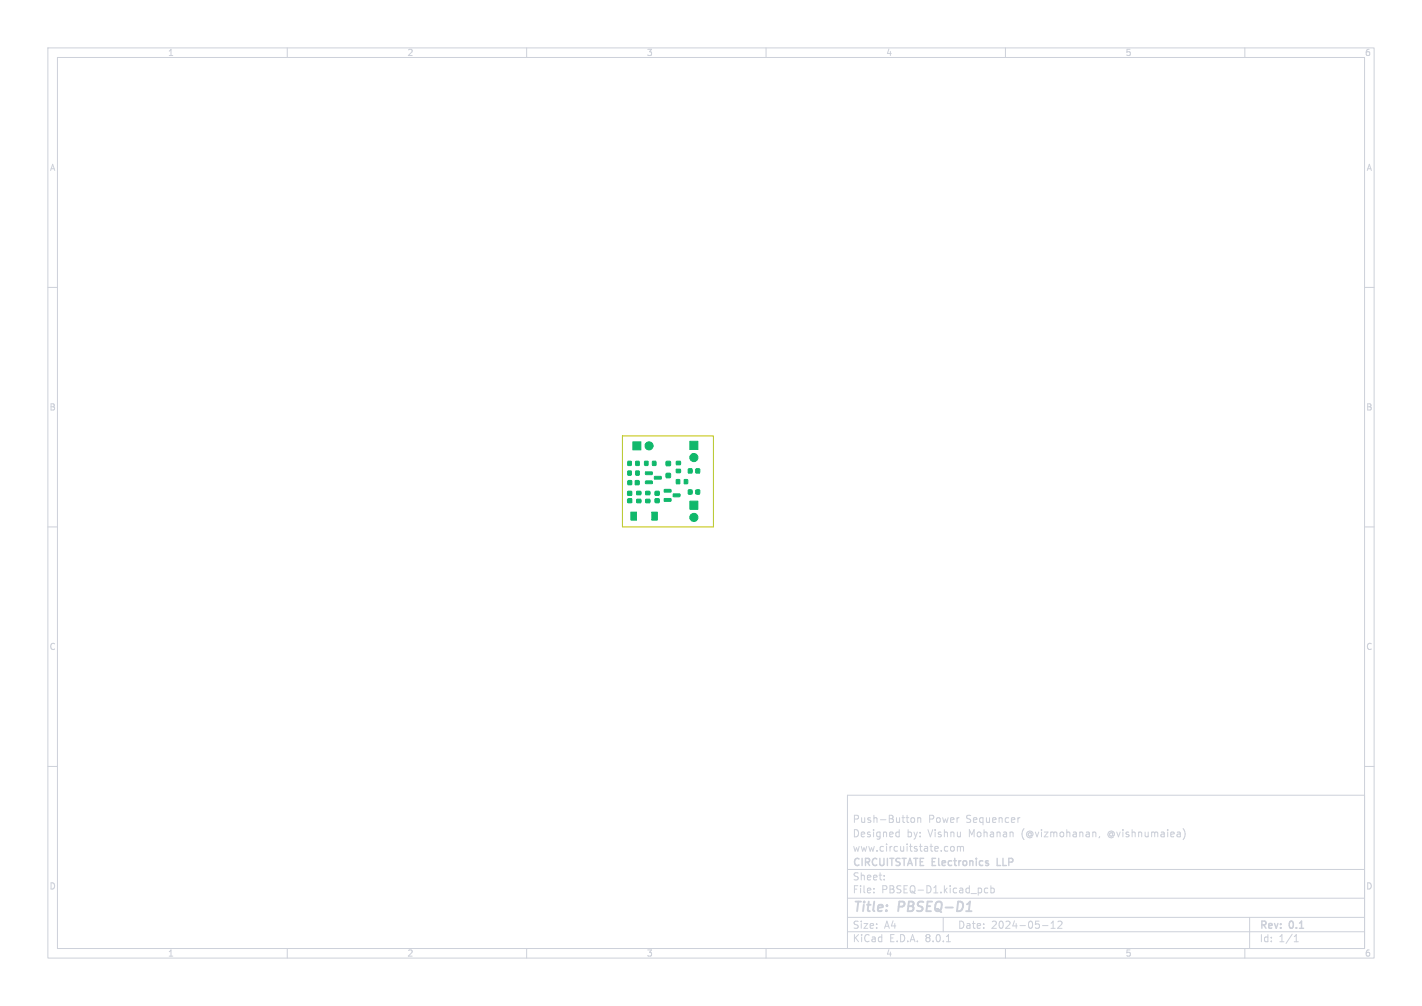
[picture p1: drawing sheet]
<svg xmlns="http://www.w3.org/2000/svg" width="297mm" height="210mm" viewBox="0 0 297 210" stroke-linecap="round" stroke-linejoin="round" font-family="sans-serif">
<defs><g id="words">
<g font-size="2.8" fill="#cdd1da">
<text x="178" y="190.9">Title:</text>
<text x="187.7" y="190.9">PBSEQ-D1</text>
</g>
<g font-size="2.1" fill="#cdd1da">
<text x="178" y="172">Push-Button</text>
<text x="193.9" y="172">Power</text>
<text x="201.8" y="172">Sequencer</text>
<text x="178" y="178">www.circuitstate.com</text>
<text x="178" y="175">Designed</text>
<text x="189.4" y="175">by:</text>
<text x="193.9" y="175">Vishnu</text>
<text x="202.5" y="175">Mohanan</text>
<text x="213.6" y="175">(@vizmohanan,</text>
<text x="231.8" y="175">@vishnumaiea)</text>
<text x="178" y="184">Sheet:</text>
<text x="178" y="181.2">CIRCUITSTATE Electronics</text>
<text x="208.9" y="181.2">LLP</text>
<text x="178" y="186.7">File:</text>
<text x="184.1" y="186.7">PBSEQ-D1.kicad_pcb</text>
<text x="178" y="196.9">KiCad</text>
<text x="178" y="194.1">Size:</text>
<text x="184.7" y="194.1">A4</text>
<text x="185.7" y="196.9">E.D.A.</text>
<text x="193.3" y="196.9">8.0.1</text>
<text x="200" y="194.1">Date:</text>
<text x="207" y="194.1">2024-05-12</text>
<text x="263" y="194.3">Rev:</text>
<text x="263" y="196.9">Id:</text>
<text x="267.1" y="196.9">1/1</text>
<text x="269.4" y="194.3">0.1</text>
</g>
<g font-size="1.8" fill="#cdd1da">
<text x="35" y="11.9">1</text>
<text x="85" y="11.9">2</text>
<text x="135" y="11.9">3</text>
<text x="185" y="11.9">4</text>
<text x="235" y="11.9">5</text>
<text x="285" y="11.9">6</text>
<text x="10.3" y="35.9">A</text>
<text x="285.4" y="35.9">A</text>
<text x="10.3" y="85.9">B</text>
<text x="285.3" y="85.9">B</text>
<text x="10.3" y="135.9">C</text>
<text x="285.3" y="135.9">C</text>
<text x="10.3" y="185.9">D</text>
<text x="285.3" y="185.9">D</text>
<text x="35" y="199.9">1</text>
<text x="85" y="199.9">2</text>
<text x="135" y="199.9">3</text>
<text x="185" y="199.9">4</text>
<text x="235" y="199.9">5</text>
<text x="285" y="199.9">6</text>
</g>
</g></defs>
<g fill="none" stroke="#cdd1da" stroke-width=".21">
<path d="M10 10h277v190h-277zM12 12h273v186h-273zM60 10v2M110 10v2M160 10v2M210 10v2M260 10v2M10 60h2M285 60h2M10 110h2M285 110h2M10 160h2"/>
<path d="M285 160h2M177 166h108v32h-108zM187.4 173.7l.4 .1M187.8 173.2v1.5M187.8 174.6l-.4 .1M190.3 170.8l.2-.1 .5 .1v.6l-.1 .2-.4 .1-.2-.1zM191.7 170.8l.2-.1 .3 .1 .1 .9M191.7 170.7v1M198.6 176.8l.2-.1 .4 .1 .1 .6-.1 .2-.4 .1-.2-.1zM200 176.8l.4-.1 .2 .2M200 176.7v1M200.6 176.9l.2-.2 .4 .1v.9"/>
<path d="M200.6 176.9v.8M213 170.7l-.4 .3M228.7 173.7l.2 .2v.8M229.7 174.6l-.2 .3M247.1 173a1.72 1.72 0 0 1 0 2.3M60 198v2M110 198v2M160 198v2M177 194.5h108M177 191.5h108M177 187.5h108M177 181.5h108"/>
<path d="M182.5 186.3v.1M182.5 185.5v.1M184.7 183.6v.1M184.7 182.8v.1M197 191.5v3M197.7 196.6h.8M206.3 185.5l-.4-.1-.3 .3 .1 .6h.6M207 185.5l.4-.1 .3 .3-.2 .6h-.5M207 184.9v1.5M210 198v2M217.7 193.2h1.2M219.5 193.8h.9"/>
<path d="M219.5 192.7l.5-.4v1.5M221 192.4l.5-.1 .3 .4-.9 1.1h.9M260 198v2M261 191.5v6.5M270.3 196.6h.9M270.3 195.5l.4-.4v1.5"/>
</g>
<path d="M201.8 190.2h1.1" fill="none" stroke="#cdd1da" stroke-width=".4"/>
<path d="M208.3 179.2v1.5h.7" fill="none" stroke="#cdd1da" stroke-width=".3"/>
<g fill="#10b86b" stroke="#10b86b" stroke-width=".21">
<path d="M136.1 106.9h1.2v1.7h-1.2z"/>
<path d="M131.8 106.9h1.1v1.7h-1.1z"/>
<path d="M142.9 100.1h.7v.9h-.7z"/>
<path d="M141.3 100.1h.7v.9h-.7z"/>
<path d="M141.3 98h.8v.7h-.8z"/>
<path d="M141.3 96.3h.8v.7h-.8z"/>
<path d="M132.8 96.3h.7v.8h-.7z"/>
<path d="M131.1 96.3h.7v.8h-.7z"/>
<path d="M134.6 96.3h.7v.8h-.7z"/>
<path d="M136.3 96.3h.7v.8h-.7z"/>
<path d="M131.1 98.3h.7v.9h-.7z"/>
<path d="M132.8 98.3h.7v.9h-.7z"/>
<path d="M134.9 104.2h.8v.7h-.8z"/>
<path d="M134.9 102.6h.8v.7h-.8z"/>
<path d="M133 102.6h.8v.7h-.8z"/>
<path d="M133 104.2h.8v.7h-.8z"/>
<path d="M134.8 98.5h1.4l.1 .5-1.4 .1z"/>
<path d="M134.8 100.4h1.4l.1 .5-1.4 .1z"/>
<path d="M136.7 99.5l1.3-.1 .1 .5-1.3 .1z"/>
<path d="M138.7 102.2h1.4l.1 .5h-1.4z"/>
<path d="M138.7 104.1h1.4l.1 .5h-1.4z"/>
<path d="M140.6 103.1h1.3l.1 .5-1.3 .1z"/>
<path d="M132.2 92.2h1.7v1.7h-1.7z"/>
<path d="M144.1 104.6h1.7v1.7h-1.7z"/>
<path d="M144.1 92.1h1.7v1.7h-1.7z"/>
<path d="M143.8 102.3h.7v.8h-.7z"/>
<path d="M145.4 102.3h.7v.8h-.7z"/>
<path d="M143.8 97.9h.7v.8h-.7z"/>
<path d="M145.4 97.9h.7v.8h-.7z"/>
<path d="M139.1 98.8h.9v.9h-.9z"/>
<path d="M139.1 96.3h.9v.9h-.9z"/>
<path d="M131.1 102.6h.8v.8h-.8z"/>
<path d="M131.1 104.1h.8v.8h-.8z"/>
<path d="M131.1 100.4h.8v.8h-.8z"/>
<path d="M132.7 100.4h.8v.8h-.8z"/>
<path d="M136.8 104.1h.9v.8h-.9z"/>
<path d="M136.8 102.6h.9v.8h-.9z"/>
<circle cx="135.6" cy="93.1" r=".85"/>
<circle cx="144.9" cy="108" r=".85"/>
<circle cx="144.9" cy="95.5" r=".85"/>
</g>
<path d="M130 91h19v19h-19z" fill="none" stroke="#c2c200" stroke-width=".21"/>
<use href="#words"/>
</svg>
